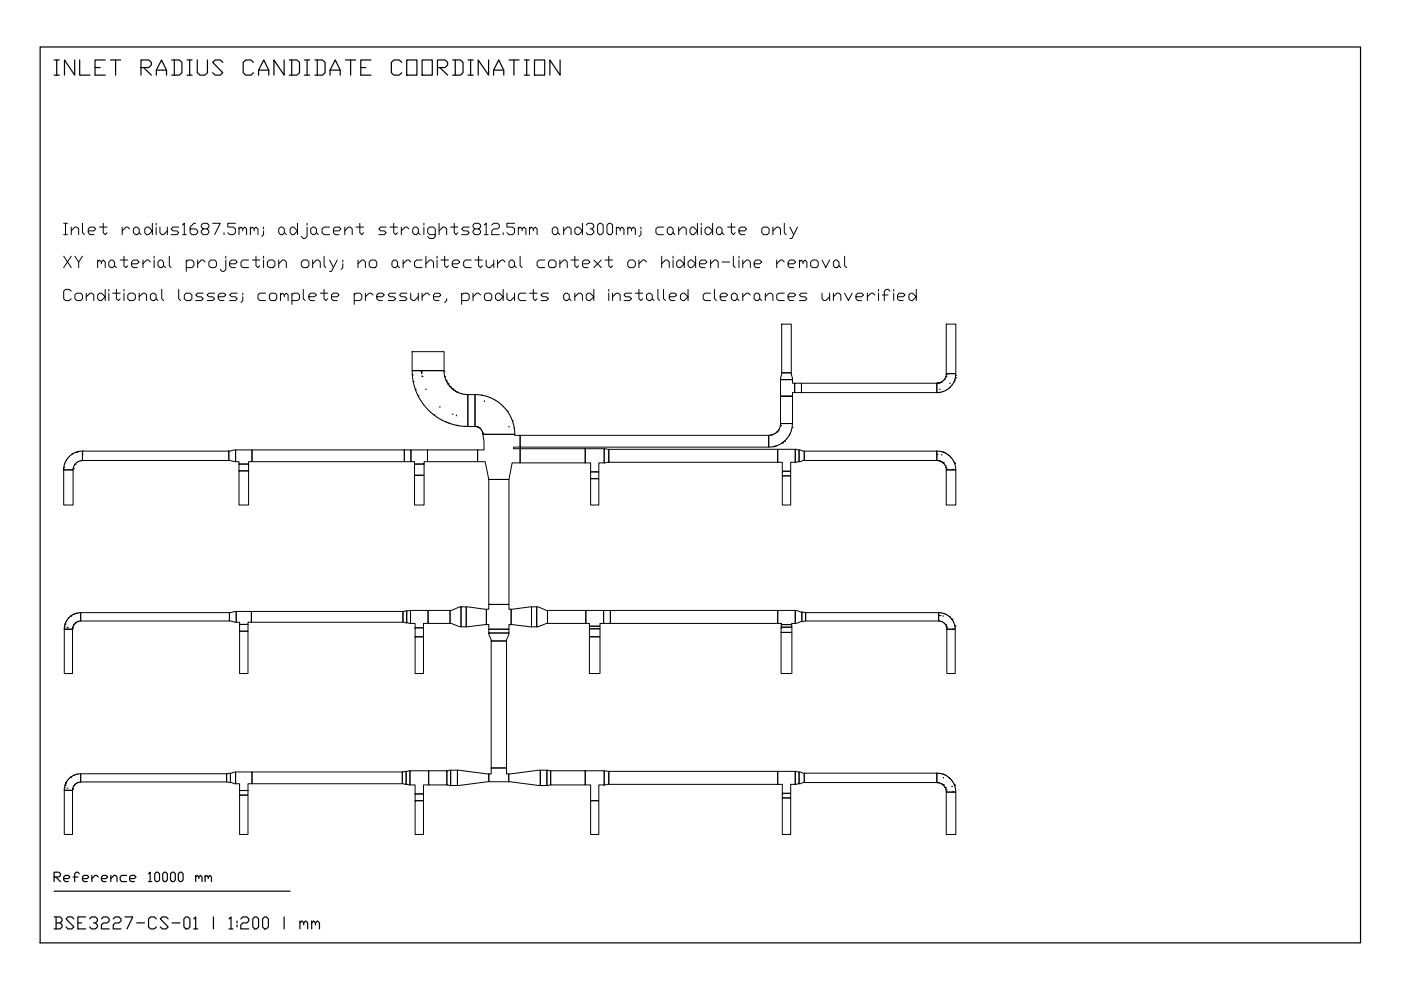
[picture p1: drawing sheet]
<svg xmlns="http://www.w3.org/2000/svg" width="297mm" height="210mm" viewBox="0 0 297 210" stroke-linecap="round" stroke-linejoin="round" font-family="sans-serif">
<defs><g id="words">
<text font-size="6.6" x="10.2" y="17.3">INLET RADIUS CANDIDATE COORDINATION</text>
<text font-size="5.7" x="10.2" y="198.3">BSE3227-CS-01 | 1:200 | mm</text>
<text font-size="4.9" x="10.2" y="188">Reference 10000 mm</text>
</g></defs>
<!-- layer: NOTES -->
<g fill="none" stroke="#000" stroke-width=".21">
<path d="M13.5 47.3h.8M13.5 49.8h.8M13.5 54.3l1.6 2.4M13.9 47.3v2.5M15.1 49l.8-.9h.4l.4 .4v1.3M15.1 48.1v1.7M15.1 54.3l-1.6 2.4M15.9 54.3l.8 1.3v1.1M17.5 47.3v2l.4 .5M17.5 54.3l-.8 1.3M18.7 49h1.2l.4-.5-.4-.4h-.8l-.4 .4v.8l.4 .5h.8M20.7 55.6l.4-.5 .4 .5v.3"/>
<path d="M20.7 55.1v1.6M21.1 48.1h1.6M21.5 55.6l.4-.5 .4 .5v1.1M21.9 47.3v2l.4 .5 .4-.5M23.1 55.6l.4-.5h.4l.4 .5v.8l-.4 .3h-.4l-.4-.3zM24.3 56.4l.4 .3M25.5 55.1h1.6M25.9 48.1v1.7M26.3 54.3v2.1l.4 .3 .4-.3M27.5 48.5l-.4-.4h-.4l-.8 .9M27.9 55.9h1.2l.4-.3-.4-.5h-.8l-.4 .5v.8l.4 .3h.8M28.3 48.5l.4-.4h.4l.4 .4v.8l-.4 .5h-.4l-.4-.5z"/>
<path d="M29.5 49.3l.4 .5M30.3 55.1v1.6M31.1 48.1h.4l.8 .9-.8 .8h-.4l-.4-.5v-.8zM31.9 55.6l-.4-.5h-.4l-.8 .8M32.3 47.3v2.5M32.7 54.3v.5M32.7 55.1v1.6M33.1 47.3v.4M33.1 48.1v1.7M33.9 48.1v1.2l.4 .5h.4l.8-.8M33.9 55.1h.4l.4 .5v.8l-.4 .3h-.4l-.4-.3v-.8zM34.7 56.4l.4 .3"/>
<path d="M35.5 48.1v1.7M35.9 54.3v2.1l.4 .3M37.9 48.1h-1.2l-.4 .4 .4 .5h.8l.4 .3-.4 .5h-1.2M38.7 47.7l.4-.4v2.5M38.7 49.8h.8M39.5 55.6l.4-.5h.8l.4 .5v.8l-.4 .3h-1.2M39.5 55.1v2.4M41.5 47.3h-.4l-.8 .8v1.2l.4 .5h.8l.4-.5v-.3l-.4-.5h-1.2M41.9 55.1v1.6M43.1 48.5l-.4-.4v-.4l.4-.4h.8l.4 .4v.4l-.4 .4h-.8l-.4 .5v.3l.4 .5h.8l.4-.5v-.3l-.4-.5M43.5 55.6l-.4-.5h-.4l-.8 .8M44.7 55.1h.8l.4 .5v.8l-.4 .3h-.8l-.4-.3v-.8z"/>
<path d="M45.1 47.3h1.6l-1.2 2.5M47.5 49.3v.5M47.9 55.1v2l-.4 .4h-.4l-.4-.4M47.9 54.3v.5M48.7 55.9h1.2l.4-.3-.4-.5h-.8l-.4 .5v.8l.4 .3h.8M49.9 47.3h-1.6v.8h1.2l.4 .4v.8l-.4 .5h-.8l-.4-.5M50.7 48.5l.4-.4 .4 .4v.5M50.7 48.1v1.7M51.5 48.5l.4-.4 .4 .4v1.3M52.7 55.1h-1.2l-.4 .5v.8l.4 .3h1.2M53.1 48.5l.4-.4 .4 .4v.5M53.1 48.1v1.7"/>
<path d="M53.5 55.1h1.6M53.9 48.5l.4-.4 .4 .4v1.3M54.3 54.3v2.1l.4 .3 .4-.3M55.9 49v.8l-.4 .3M55.9 48.1v.4M55.9 54.3v.5M55.9 55.1v1.6M56.7 55.6l.4-.5h.8l.4 .5v.8l-.4 .3h-.8l-.4-.3zM59.1 55.9l.8-.8h.4l.4 .5v1.1M59.1 55.1v1.6M59.5 48.1h.4l.4 .4v.8l-.4 .5h-.4l-.4-.5v-.8zM60.3 49.3l.4 .5"/>
<path d="M61.5 48.5l.4-.4h.4l.8 .9-.8 .8h-.4l-.4-.5zM63.1 47.3v2.5M63.9 55.6l.4-.5h.8l.4 .5v.8l-.4 .3h-.8l-.4-.3zM65.1 48.1v2l-.4 .5h-.4l-.4-.5M65.1 47.3v.4M65.9 48.5l.4-.4h.4l.4 .4v.8l-.4 .5h-.4l-.4-.5zM66.3 55.9l.8-.8h.4l.4 .5v1.1M66.3 55.1v1.6M67.1 49.3l.4 .5M68.7 54.3v2.1l.4 .3M69.9 48.1h-1.2l-.4 .4v.8l.4 .5h1.2M69.9 55.1l.8 1.6"/>
<path d="M70.7 49h1.2l.4-.5-.4-.4h-.8l-.4 .4v.8l.4 .5h.8M71.5 55.1l-1.2 2.4h-.4M72.7 55.9v.8l-.4 .4M72.7 55.1v.5M73.1 49l.8-.9h.4l.4 .4v1.3M73.1 48.1v1.7M75.5 48.1h1.6M75.9 55.9l.8-.8h.4l.4 .5v1.1M75.9 55.1v1.6M76.3 47.3v2l.4 .5 .4-.5M78.7 55.1h.8l.4 .5v.8l-.4 .3h-.8l-.4-.3v-.8zM81.9 48.1h-1.2l-.4 .4 .4 .5h.8l.4 .3-.4 .5h-1.2"/>
<path d="M82.7 48.1h1.6M83.5 47.3v2l.4 .5 .4-.5M83.5 55.1h.4l.4 .5v.8l-.4 .3h-.4l-.4-.3v-.8zM84.3 56.4l.4 .3M85.1 48.1v1.7M85.5 55.1v1.6M86.7 48.5l-.4-.4h-.4l-.8 .9M87.1 55.6l-.4-.5h-.4l-.8 .8M87.9 48.1h.4l.4 .4v.8l-.4 .5h-.4l-.4-.5v-.8zM88.7 49.3l.4 .5M89.5 55.1h-1.2l-.4 .5v.8l.4 .3h1.2M89.9 47.3v.4"/>
<path d="M89.9 48.1v1.7M90.3 55.9l.8-.8h.4l.4 .5v1.1M90.3 54.3v2.4M92.3 49.8h-1.2l-.4-.5v-.8l.4-.4h.8l.4 .4v1.6l-.4 .5h-.8l-.4-.5M92.7 54.3v.5M92.7 55.1v1.6M93.1 49l.8-.9h.4l.4 .4v1.3M93.1 47.3v2.5M93.5 55.1h1.6M94.3 54.3v2.1l.4 .3 .4-.3M95.5 48.1h1.6M95.9 55.9h1.2l.4-.3-.4-.5h-.8l-.4 .5v.8l.4 .3h.8"/>
<path d="M96.3 47.3v2l.4 .5 .4-.5M99.5 48.1h-1.2l-.4 .4 .4 .5h.8l.4 .3-.4 .5h-1.2M99.9 55.1h-1.2l-.4 .5v.8l.4 .3h1.2M100.7 48.5l-.4-.4v-.4l.4-.4h.8l.4 .4v.4l-.4 .4h-.8l-.4 .5v.3l.4 .5h.8l.4-.5v-.3l-.4-.5M100.7 55.1h1.6M101.5 54.3v2.1l.4 .3 .4-.3M102.7 47.7l.4-.4v2.5M102.7 49.8h.8M103.1 55.1v1.3l.4 .3h.4l.8-.8M104.3 47.7l.4-.4h.8l.4 .4v.4l-.4 .4h-.8l-.4 .5v.8h1.6M104.7 55.1v1.6M105.5 55.1v1.6"/>
<path d="M106.7 49.3v.5M107.1 55.6l-.4-.5h-.4l-.8 .8M108.3 55.1h.4l.4 .5v.8l-.4 .3h-.4l-.4-.3v-.8zM109.1 47.3h-1.6v.8h1.2l.4 .4v.8l-.4 .5h-.8l-.4-.5M109.1 56.4l.4 .3M109.9 48.5l.4-.4 .4 .4v.5M109.9 48.1v1.7M110.3 54.3v2.1l.4 .3M110.7 48.5l.4-.4 .4 .4v1.3M112.3 48.5l.4-.4 .4 .4v.5M112.3 48.1v1.7M113.1 48.5l.4-.4 .4 .4v1.3"/>
<path d="M115.5 55.1h-1.2l-.4 .5v.8l.4 .3h1.2M116.7 55.1h.8l.4 .5v.8l-.4 .3h-.8l-.4-.3v-.8zM117.5 48.1h.4l.4 .4v.8l-.4 .5h-.4l-.4-.5v-.8zM118.3 49.3l.4 .5M118.7 55.9l.8-.8h.4l.4 .5v1.1M118.7 55.1v1.6M119.5 49l.8-.9h.4l.4 .4v1.3M119.5 48.1v1.7M121.1 55.1h1.6M121.9 48.5l.4-.4h.4l.8 .9-.8 .8h-.4l-.4-.5zM121.9 54.3v2.1l.4 .3 .4-.3M123.5 55.9h1.2l.4-.3-.4-.5h-.8l-.4 .5v.8l.4 .3h.8"/>
<path d="M123.5 47.3v2.5M124.3 47.7l.4-.4h.8l.4 .4v.4l-.4 .4h-.4M125.5 48.5l.4 .5v.3l-.4 .5h-.8l-.4-.5M125.9 55.1l1.6 1.6M127.1 47.3h.4l.4 .4v1.6l-.4 .5h-.4l-.4-.5v-1.6zM127.5 55.1l-1.6 1.6M128.3 55.1h1.6M128.7 47.7l.4-.4h.4l.4 .4v1.6l-.4 .5h-.4l-.4-.5zM129.1 54.3v2.1l.4 .3 .4-.3M130.7 48.5l.4-.4 .4 .4v.5M130.7 48.1v1.7M131.5 48.5l.4-.4 .4 .4v1.3"/>
<path d="M133.1 48.5l.4-.4 .4 .4v.5M133.1 48.1v1.7M133.5 55.1h.8l.4 .5v.8l-.4 .3h-.8l-.4-.3v-.8zM133.9 48.5l.4-.4 .4 .4v1.3M135.5 55.1v1.6M135.9 49v.8l-.4 .3M135.9 48.1v.4M137.1 55.6l-.4-.5h-.4l-.8 .8M140.3 55.9l.8-.8h.4l.4 .5v1.1M140.3 54.3v2.4M140.7 48.1h-1.2l-.4 .4v.8l.4 .5h1.2M141.5 48.5l.4-.4h.4l.4 .4v.8l-.4 .5h-.4l-.4-.5z"/>
<path d="M142.7 49.3l.4 .5M142.7 54.3v.5M142.7 55.1v1.6M143.9 49l.8-.9h.4l.4 .4v1.3M143.9 55.1h.4l.8 .8-.8 .8h-.4l-.4-.3v-.8zM143.9 48.1v1.7M145.1 54.3v2.4M146.3 48.5l.4-.4h.4l.8 .9-.8 .8h-.4l-.4-.5zM146.3 55.1h.4l.8 .8-.8 .8h-.4l-.4-.3v-.8zM147.5 54.3v2.4M147.9 47.3v2.5M148.3 55.9h1.2l.4-.3-.4-.5h-.8l-.4 .5v.8l.4 .3h.8"/>
<path d="M148.7 47.3v.4M148.7 48.1v1.7M149.5 48.5l.4-.4h.4l.8 .9-.8 .8h-.4l-.4-.5zM150.7 55.9l.8-.8h.4l.4 .5v1.1M150.7 55.1v1.6M151.1 47.3v2.5M152.3 48.1h.4l.4 .4v.8l-.4 .5h-.4l-.4-.5v-.8zM153.1 49.3l.4 .5M153.1 55.6h1.6M154.3 48.1h1.6M155.1 47.3v2l.4 .5 .4-.5M155.5 54.3v2.1l.4 .3"/>
<path d="M156.7 49h1.2l.4-.5-.4-.4h-.8l-.4 .4v.8l.4 .5h.8M156.7 54.3v.5M156.7 55.1v1.6M157.5 55.9l.8-.8h.4l.4 .5v1.1M157.5 55.1v1.6M159.9 55.9h1.2l.4-.3-.4-.5h-.8l-.4 .5v.8l.4 .3h.8M161.9 48.1h.8l.4 .4v.8l-.4 .5h-.8l-.4-.5v-.8zM163.9 49l.8-.9h.4l.4 .4v1.3M163.9 48.1v1.7M164.7 55.1v1.6M166.3 47.3v2l.4 .5M166.3 55.6l-.4-.5h-.4l-.8 .8"/>
<path d="M167.1 55.9h1.2l.4-.3-.4-.5h-.8l-.4 .5v.8l.4 .3h.8M167.5 48.1l.8 1.7M169.1 48.1l-1.2 2.5h-.4M169.5 55.6l.4-.5 .4 .5v.3M169.5 55.1v1.6M170.3 55.6l.4-.5 .4 .5v1.1M171.9 55.6l.4-.5h.8l.4 .5v.8l-.4 .3h-.8l-.4-.3zM174.3 55.1l.8 1.6 .8-1.6M177.1 55.1h.4l.4 .5v.8l-.4 .3h-.4l-.4-.3v-.8zM177.9 56.4l.4 .3M179.1 54.3v2.1l.4 .3M15.1 61.7l-.4-.3h-.8l-.4 .3v1.6l.4 .4h.8l.4-.4"/>
<path d="M15.9 62.5l.4-.3h.8l.4 .3v.8l-.4 .4h-.8l-.4-.4zM18.3 62.9l.8-.7h.4l.4 .3v1.2M18.3 62.2v1.5M20.7 62.5l.4-.3h.4l.8 .7-.8 .8h-.4l-.4-.4zM22.3 61.4v2.3M23.1 61.4v.3M23.1 62.2v1.5M23.9 62.2h1.6M24.7 61.4v1.9l.4 .4 .4-.4M26.3 61.4v.3M26.3 62.2v1.5M27.1 62.5l.4-.3h.8l.4 .3v.8l-.4 .4h-.8l-.4-.4z"/>
<path d="M29.5 62.9l.8-.7h.4l.4 .3v1.2M29.5 62.2v1.5M31.9 62.5l.4-.3h.4l.4 .3v.8l-.4 .4h-.4l-.4-.4zM33.1 63.3l.4 .4M34.3 61.4v1.9l.4 .4M37.9 61.4v1.9l.4 .4M39.1 62.5l.4-.3h.8l.4 .3v.8l-.4 .4h-.8l-.4-.4zM43.1 62.2h-1.2l-.4 .3 .4 .4h.8l.4 .4-.4 .4h-1.2M45.5 62.2h-1.2l-.4 .3 .4 .4h.8l.4 .4-.4 .4h-1.2M46.3 62.9h1.2l.4-.4-.4-.3h-.8l-.4 .3v.8l.4 .4h.8M50.3 62.2h-1.2l-.4 .3 .4 .4h.8l.4 .4-.4 .4h-1.2M51.5 62.9v.8l-.4 .4"/>
<path d="M51.5 62.2v.3M56.3 62.2h-1.2l-.4 .3v.8l.4 .4h1.2M57.1 62.5l.4-.3h.8l.4 .3v.8l-.4 .4h-.8l-.4-.4zM59.5 62.5l.4-.3 .4 .3v.4M59.5 62.2v1.5M60.3 62.5l.4-.3 .4 .3v1.2M61.9 62.5l.4-.3h.8l.4 .3v.8l-.4 .4h-1.2M61.9 62.2v2.3M64.3 61.4v1.9l.4 .4M65.5 62.9h1.2l.4-.4-.4-.3h-.8l-.4 .3v.8l.4 .4h.8M67.9 62.2h1.6M68.7 61.4v1.9l.4 .4 .4-.4"/>
<path d="M70.3 62.9h1.2l.4-.4-.4-.3h-.8l-.4 .3v.8l.4 .4h.8M75.1 62.5l.4-.3h.8l.4 .3v.8l-.4 .4h-1.2M75.1 62.2v2.3M77.5 62.2v1.5M79.1 62.5l-.4-.3h-.4l-.8 .7M79.9 62.9h1.2l.4-.4-.4-.3h-.8l-.4 .3v.8l.4 .4h.8M83.9 62.2h-1.2l-.4 .3 .4 .4h.8l.4 .4-.4 .4h-1.2M86.3 62.2h-1.2l-.4 .3 .4 .4h.8l.4 .4-.4 .4h-1.2M87.1 62.2v1.1l.4 .4h.4l.8-.8M88.7 62.2v1.5M89.5 62.2v1.5M91.1 62.5l-.4-.3h-.4l-.8 .7"/>
<path d="M91.9 62.9h1.2l.4-.4-.4-.3h-.8l-.4 .3v.8l.4 .4h.8M94.7 63.3v.4l-.4 .4M97.9 62.5l.4-.3h.8l.4 .3v.8l-.4 .4h-1.2M97.9 62.2v2.3M100.3 62.2v1.5M101.9 62.5l-.4-.3h-.4l-.8 .7M102.7 62.5l.4-.3h.8l.4 .3v.8l-.4 .4h-.8l-.4-.4zM105.1 62.5l.4-.3h.4l.8 .7-.8 .8h-.4l-.4-.4zM106.7 61.4v2.3M107.5 62.2v1.1l.4 .4h.4l.8-.8M109.1 62.2v1.5M111.5 62.2h-1.2l-.4 .3v.8l.4 .4h1.2"/>
<path d="M112.3 62.2h1.6M113.1 61.4v1.9l.4 .4 .4-.4M116.3 62.2h-1.2l-.4 .3 .4 .4h.8l.4 .4-.4 .4h-1.2M119.5 62.5l.4-.3h.4l.4 .3v.8l-.4 .4h-.4l-.4-.4zM120.7 63.3l.4 .4M121.9 62.9l.8-.7h.4l.4 .3v1.2M121.9 62.2v1.5M124.3 62.5l.4-.3h.4l.8 .7-.8 .8h-.4l-.4-.4zM125.9 61.4v2.3M129.1 61.4v.3M129.1 62.2v1.5M129.9 62.9l.8-.7h.4l.4 .3v1.2"/>
<path d="M129.9 62.2v1.5M133.9 62.2h-1.2l-.4 .3 .4 .4h.8l.4 .4-.4 .4h-1.2M134.7 62.2h1.6M135.5 61.4v1.9l.4 .4 .4-.4M137.1 62.5l.4-.3h.4l.4 .3v.8l-.4 .4h-.4l-.4-.4zM138.3 63.3l.4 .4M139.5 61.4v1.9l.4 .4M140.7 61.4v1.9l.4 .4M141.9 62.9h1.2l.4-.4-.4-.3h-.8l-.4 .3v.8l.4 .4h.8M144.3 62.5l.4-.3h.4l.8 .7-.8 .8h-.4l-.4-.4zM145.9 61.4v2.3M150.7 62.2h-1.2l-.4 .3v.8l.4 .4h1.2"/>
<path d="M151.5 61.4v1.9l.4 .4M152.7 62.9h1.2l.4-.4-.4-.3h-.8l-.4 .3v.8l.4 .4h.8M155.1 62.5l.4-.3h.4l.4 .3v.8l-.4 .4h-.4l-.4-.4zM156.3 63.3l.4 .4M157.5 62.2v1.5M159.1 62.5l-.4-.3h-.4l-.8 .7M159.9 62.5l.4-.3h.4l.4 .3v.8l-.4 .4h-.4l-.4-.4zM161.1 63.3l.4 .4M162.3 62.9l.8-.7h.4l.4 .3v1.2M162.3 62.2v1.5M166.3 62.2h-1.2l-.4 .3v.8l.4 .4h1.2M167.1 62.9h1.2l.4-.4-.4-.3h-.8l-.4 .3v.8l.4 .4h.8"/>
<path d="M171.1 62.2h-1.2l-.4 .3 .4 .4h.8l.4 .4-.4 .4h-1.2M174.3 62.2v1.1l.4 .4h.4l.8-.8M175.9 62.2v1.5M176.7 62.9l.8-.7h.4l.4 .3v1.2M176.7 62.2v1.5M179.1 62.2l.8 1.5 .8-1.5M181.5 62.9h1.2l.4-.4-.4-.3h-.8l-.4 .3v.8l.4 .4h.8M183.9 62.2v1.5M185.5 62.5l-.4-.3h-.4l-.8 .7M186.3 61.4v.3M186.3 62.2v1.5M187.1 62.5h1.2"/>
<path d="M188.7 61.7l-.4-.3h-.4l-.4 .3v2M189.5 61.4v.3M189.5 62.2v1.5M190.3 62.9h1.2l.4-.4-.4-.3h-.8l-.4 .3v.8l.4 .4h.8M192.7 62.5l.4-.3h.4l.8 .7-.8 .8h-.4l-.4-.4zM194.3 61.4v2.3"/>
</g>
<!-- layer: MATERIAL -->
<g fill="none" stroke="#000" stroke-width=".21">
<path d="M87.4 78.6h6.7l.1 .8 .3 1.1 .5 1 .7 .8 1.6 1 1.9 .4v6.7l-2.8-.3-2.3-.8-2.1-1.3-1.6-1.5-1.3-1.7-1-2-.6-2.4zM87.4 74.6h6.7v4h-6.7zM87.4 79.5h.1M89.3 78.7h.2zM89.4 79.2h.1M89.4 79h.1M89.5 79.7h.1M89.5 79.9h.1M94.1 78.8h.1M94.3 79.9h.1M94.3 79.8h.1M165.7 79.1h2.1l.2 1.4h-2.5z"/>
<path d="M165.7 68.7h2.1v10.4h-2.1zM200.5 79.9h.1M200.6 68.7h2v10.5h-2zM200.6 79.2h2l-.2 1.6-.6 .9-.9 .9-1 .5-1.3 .1v-1.9l1-.3 .6-.4 .3-.7zM200.6 79.4h.1M202.6 79.6h.1M13.5 99.6h2v7.5h-2zM13.5 99.1h.1M13.7 98.4h.1M14.7 96.7l1.3-.8 1.5-.3v2l-.7 .2-.7 .4-.5 .7-.1 .7h-2l.3-1.5zM15.3 96.3h.1M15.5 99.4h.1"/>
<path d="M15.5 99.3h.1M15.9 98.4h.1M16.1 95.9h.1M16.3 95.8h.1M16.5 95.8h.1M16.8 97.8h.1M17.1 97.7h.1M17.4 96.3h.1M17.5 95.6h.1M17.5 95.6h31v2h-31zM48.5 95.6l1.5-.2v2.5l-1.5-.3zM50 95.4h3.4v2.5h-.7v.5h-2v-.5h-.7z"/>
<path d="M50.7 99.8h2v7.3h-2zM50.7 98.4h2v1.4h-2zM53.4 95.4h32.3v2.5h-32.3zM85.7 95.4h1.4v2.5h-1.4zM87.1 95.4h3.5v2.5h-.7v.5h-2v-.5h-.8zM87.6 80.9h.1M87.9 98.4h2v2.4h-2zM88.1 82.5h.1M88.6 83.9h.1M90.2 82.5h.1M90.6 95.4h10.7v2.5h-10.7zM92 87.9h.1"/>
<path d="M93.1 86.3h.1M94.5 89.4h.1M94.6 80.6h.1M94.7 80.9h.1M94.9 81.3h.1M95 81.4h.1M95 81.5h.1M95.2 89.7h.1M95.4 81.9h.1M95.5 82.1h.1M95.8 82.4h.1M95.8 87.8h.1"/>
<path d="M95.9 82.4h.1M96.2 82.7h.1M96.5 82.9h.1M96.8 90.2h.1M96.8 88v.2zM96.9 83.1h.1M97 90.2h.1M97.6 83.4h.1M97.7 83.4h.1M98.4 90.4h.1M99.1 83.7h.1M99.2 83.7h1.5v6.7h-1.5z"/>
<path d="M100.7 83.7h1.3l1.8 .5 1.4 .7 1.4 1.1 1.2 1.5 .6 1.1 .6 1.7 .1 1.8h-6.7l-.1-.5-.3-.6-.7-.5-.6-.1zM101 90.5h.1M101.1 90.5h.1M101.3 90.5h.1M101.6 90.7h.1M102.1 83.8h.1M102.4 91.9h.1M102.4 92.1h6.7v.2h1.2v2.5h-1.4v.3h1.4v3h-1.7l-.7 3.6h-4.3l-.7-3.8h-1.6v-2.5h1.3v-1.9zM102.7 85.1h.1M107.6 87.2h.1M107.8 90.5h.1M108.6 89.2h.1"/>
<path d="M109 90.8h.1M110.3 95.1h13.8v3h-13.8zM110.3 92.3h52.7v2.5h-52.7zM124.1 95.1h4v3h-1.1v1.9h-1.8v-1.9h-1.1zM128.1 95.1l1 .2v2.7l-1 .1zM129.1 95.3h35.8v2.7h-35.8zM163.5 92.3h.1M163.7 92.2h.1M164 94.7h.1M164.3 94.6h.1M164.4 94.6h.1M164.8 91.5h.1"/>
<path d="M164.9 95.3h3.7v2.7h-1v1.9h-1.7v-1.9h-1zM165 91.3h.1M165.4 90.3h.1M165.5 89.8h2.5l-.1 1.1-.4 1.2-.9 1.2-1 .8-1.1 .5-1.5 .2v-2.5l.9-.2 .9-.5 .5-.8zM165.5 89.8h.1M165.5 90.2h.1M165.5 80.5v3.5h2.5v5.8h-2.5v-5.8h2.5v-.8h.5v-1.9h-.5v-.8zM165.8 94h.1M165.9 93.9h.1M165.9 99.9h1.7v1h-1.7zM166.2 93.7h.1M166.3 93.6h.1"/>
<path d="M167.9 90.6h.1M168.5 81.3h1.4v1.9h-1.4zM168.6 95.3l.8 .1v2.5l-.5 .1h-.3zM169.4 95.4l1.1 .2v2l-.8 .3h-.3zM169.9 81.3h28.7v1.9h-28.7zM170.5 95.6h28.1v2h-28.1zM198.6 95.6l1.3 .2 1.4 .8 .9 1.2 .4 1v.8h-2l-.1-.7-.3-.5-.8-.6-.8-.2zM198.7 97.6h.1M198.7 96.3h.1M198.7 81.3h.1M198.8 97.6h.1M198.8 81.2h.1"/>
<path d="M198.9 83.2h.1M198.9 81.2h.1M199 97.7h.1M199.1 81.2h.1M199.1 82.5h.1M199.2 97.7h.1M199.2 83.2h.1M199.3 81.1h.1M199.4 81.1h.1M199.6 96.4h.1M199.6 97.9h.1M199.6 81h.1"/>
<path d="M199.9 95.9h.1M199.9 98.1h.1M200 98.1h.1M200 95.9h.1M200.2 95.9h.1M200.2 80.5h.1M200.4 98.8h.1M200.6 99.2h.1M200.6 99.6h2v7.5h-2zM200.6 99.5h.1M201.3 96.6h.1M201.3 81.3h.1"/>
<path d="M202 99.5h.1M202.2 81h.1M202.3 98h.1M202.4 98.3h.1M202.4 80.6h.1M202.5 80.2h.1M202.6 80.1h.1M87.9 100.8h2v6.3h-2zM103.6 101.7h4.3v26.5h-4.3zM125.2 100h1.8v1.5h-1.8zM125.2 101.5h1.8v5.6h-1.8zM165.9 100.9h1.7v6.2h-1.7z"/>
<path d="M13.6 133.4h1.8v9.4h-1.8zM13.7 132.9h.1M13.8 132.3h.1M14 131.9h.1M14.2 133.1h.1M14.2 133h.1M14.6 130.9l1.2-.8 1.3-.2v1.8l-.8 .1-.4 .4-.4 .5-.1 .7h-1.8l.3-1.4zM14.9 130.7h.1M15 130.6h.1M15.3 131.1h.1M15.4 133.3h.1M15.4 133h.1"/>
<path d="M15.6 130.2h.1M15.7 132.5h.1M16 132.1h.1M16.3 130h.1M16.4 131.8h.1M16.6 131.7h.1M16.8 131.7h.1M16.9 131.7h.1M17.1 129.9h31.5v1.8h-31.5zM48.6 129.9l1.5-.3v2.3l-1.5-.2zM50.1 129.6h3.2v2.3h-.7v.5h-1.8v-.5h-.7zM50.8 133.8h1.8v9h-1.8z"/>
<path d="M50.8 132.4h1.8v1.4h-1.8zM53.3 129.6h32.1v2.3h-32.1zM85.4 129.6l.8-.1v2.6l-.8-.2zM86.2 129.5l.8-.1v2.8l-.8-.1zM87 129.4h3.8v2.8h-1v.9h-1.8v-.9h-1zM88 135h1.8v7.8h-1.8zM88 133.1h1.8v1.9h-1.8zM90.8 129.4h4.6v2.8h-4.6zM95.4 129.4l2.3-.7v4.2l-2.3-.7zM97.7 128.7h1.1v4.2h-1.1zM98.8 128.7l4.3 .5v3.2l-4.3 .5zM103.6 128.2h4.3v1h.5v3.2h-.5v1h-4.3v-1h-.5v-3.2h.5z"/>
<path d="M103.6 133.4h4.3v.8h-4.3zM103.6 134.2h4.3v.3l-.5 1.4h-3.3zM104.1 135.9h3.3v26.9h-3.3zM108.4 129.2l4.3-.5v4.2l-4.3-.5zM112.7 128.7h1.1v4.2h-1.1zM113.8 128.7l2.3 .7v2.8l-2.1 .7h-.2zM116.1 129.4h8.1v2.8h-8.1zM124.2 129.4h3.8v2.8h-.8v.6h-2.2v-.6h-.8zM125 135h2.2v7.8h-2.2zM125 132.8h2.2v.5h-2.2zM125 133.3h2.2v1.7h-2.2zM128 129.4h1.4v2.8h-1.4z"/>
<path d="M129.4 129.4h35.5v2.8h-35.5zM164.9 129.4h3.7v2.8h-.7v.2h-2.2v-.2h-.8zM165.6 134.1h2.3v8.7h-2.3zM165.6 133h2.3v1.1h-2.3zM165.7 132.4h2.2v.6h-2.3zM168.6 129.4l1.4 .4v2l-1.1 .4h-.3zM170 129.8l.8 .1v1.8l-.8 .1zM170.8 129.9h28.2v1.8h-28.2zM199 129.9l1.4 .3 1.1 .8 .8 1.1 .2 1.3h-1.8v-.6l-.5-.7-.6-.3-.6-.1zM199.1 130.5h.1M199.1 129.9h.1M199.2 131.7h.1"/>
<path d="M199.3 130.5h.1M199.9 130.6h.1M200.4 132.4h.1M200.5 132.5h.1M200.5 130.3h.1M200.6 132.8h.1M200.7 133h.1M200.7 133.4h1.8v9.4h-1.8zM201.3 130.8h.1M201.8 131.2h.1M201.8 131.3h.1M201.9 133.4h.1"/>
<path d="M202.4 132.6h.1M202.5 132.9h.1M13.6 167.6h1.8v9.3h-1.8zM13.7 167h.1M13.8 166.5h.1M13.8 166.4h.1M14 166h.1M14.2 167.1h.1M14.5 165.2l1.2-.9 1.4-.2v1.7l-.6 .1-.7 .4-.3 .7-.1 .6h-1.8l.2-1.3zM14.9 164.8h.1M15 164.7h.1M15.3 165.3h.1"/>
<path d="M15.4 167.4h.1M15.4 167.2h.1M15.6 164.4h.1M15.7 166.6h.1M16 166.2h.1M16.3 164.1h.1M16.4 166h.1M16.6 165.9h.1M16.8 165.8h.1M16.9 165.8h.1M17.1 164.1h30.9v1.7h-30.9zM48 164.1l.9-.2v2l-.9-.1z"/>
<path d="M48.9 163.9l1.1-.2v2.5l-1.1-.3zM50 163.7h3.4v2.5h-.8v1.4h-1.8v-1.4h-.8zM50.8 167.6h1.8v1h-1.8zM50.8 168.6h1.8v8.3h-1.8zM53.4 163.7h31.9v2.5h-31.9zM85.3 163.7l.8-.2v2.8l-.8-.1zM86.1 163.5l.8-.1v3l-.8-.1zM86.9 163.4h4v3h-1.1v1.9h-1.8v-1.9h-1.1zM88 168.3h1.8v1.5h-1.8zM88 169.8h1.8v7.1h-1.8zM90.9 163.4h3.8v3h-3.8zM94.7 163.4l.8-.1v3.3l-.8-.2z"/>
<path d="M95.5 163.3h1.5v3.3h-1.5zM97 163.3l6.6 .8v1.6l-6.6 .9zM104.1 162.8h3.3v1.3h.5v1.6h-4.3v-1.6h.5zM107.9 164.1l6.7-.8v3.3l-6.7-.9zM114.6 163.3h1.4v3.3h-1.4zM116 163.3l.8 .1v3l-.6 .2h-.2zM116.8 163.4h7.3v3h-7.3zM124.1 163.4h4v3h-1.1v3.4h-1.8v-3.4h-1.1zM125.2 169.8h1.8v7.1h-1.8zM128.1 163.4l1 .1v2.8l-1 .1zM129.1 163.5h35.8v2.8h-35.8zM164.9 163.5h3.7v2.8h-1v1.9h-1.7v-1.9h-1z"/>
<path d="M165.9 169.2h1.7v7.7h-1.7zM165.9 168.2h1.7v1h-1.7zM168.6 163.5l.8 .2v2.5l-.5 .1h-.3zM169.4 163.7l1.1 .2v2l-.8 .3h-.3zM170.5 163.9h28.1v2h-28.1zM198.6 163.9l1.5 .3 1.5 1 .8 1.2 .2 1.6h-2l-.1-.8-.3-.6-.6-.5-1-.2zM198.7 165.9h.1M198.8 165.9h.1M199 166h.1M199.6 166.2h.1M199.9 164.1h.1M199.9 166.4h.1"/>
<path d="M200 166.4h.1M200 164.9h.1M200 166.5h.1M200 164.2h.1M200.2 164.2h.1M200.4 167h.1M200.4 167.1h.1M200.6 167.5h.1M200.6 167.7h.1M200.6 168h2v8.9h-2zM201.3 164.9h.1M201.8 166.8h.1"/>
<path d="M202 167.8h.1M202.3 166.3h.1M202.4 166.6h.1"/>
</g>
<!-- layer: BSA_DOC_FRAME -->
<path d="M8.5 10h280v189.9h-280z" fill="none" stroke="#000" stroke-width=".25"/>
<!-- layer: BSA_DOC_REFERENCE -->
<path d="M11.5 188.9h50" fill="none" stroke="#000" stroke-width=".25"/>
<use href="#words"/>
</svg>
